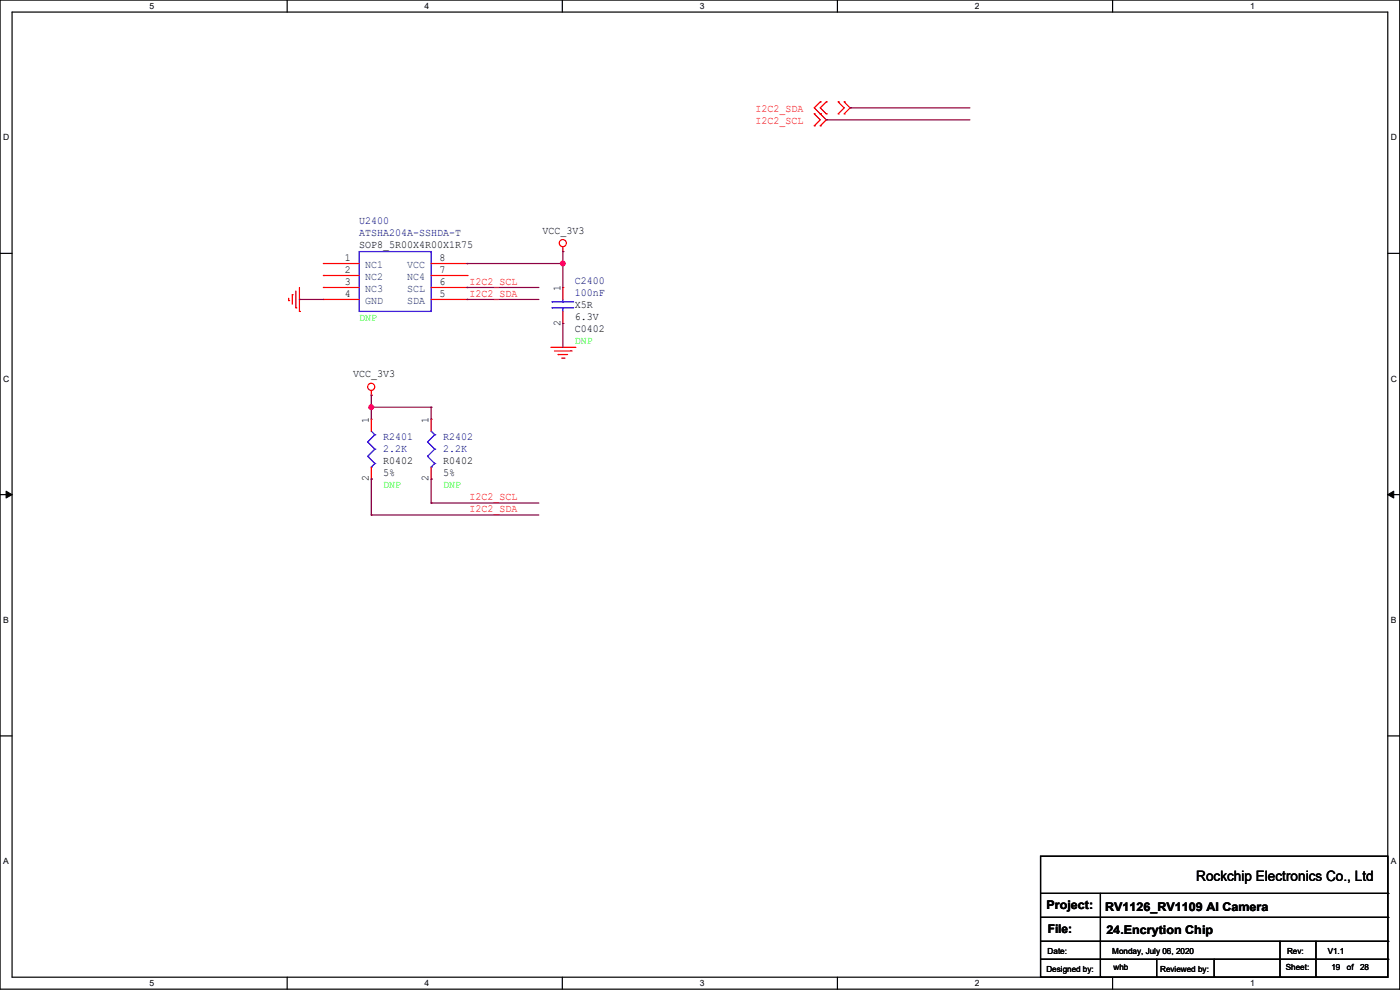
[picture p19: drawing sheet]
<svg xmlns="http://www.w3.org/2000/svg" width="297mm" height="210mm" viewBox="0 0 297 210" stroke-linecap="round" stroke-linejoin="round" font-family="sans-serif">
<defs><g id="words">
<text font-size="3" x="253.8" y="186.9">Rockchip Electronics Co., Ltd</text>
<g font-size="2.5">
<text x="222" y="192.9">Project:</text>
<text x="222.3" y="198">File:</text>
<text x="234.5" y="193.1">RV1126_RV1109 AI Camera</text>
<text x="234.7" y="198.2">24.Encrytion Chip</text>
</g>
<g font-size="2.3" fill="#f00">
<text x="160.3" y="23.7">I2C2_SDA</text>
<text x="160.3" y="26.2">I2C2_SCL</text>
<text x="99.6" y="60.4">I2C2_SCL</text>
<text x="99.6" y="62.9">I2C2_SDA</text>
<text x="99.6" y="106.1">I2C2_SCL</text>
<text x="99.6" y="108.6">I2C2_SDA</text>
</g>
<g font-size="2.3" fill="#000080">
<text x="76.2" y="47.6">U2400</text>
<text x="76.2" y="50.1">ATSHA204A-SSHDA-T</text>
<text x="121.9" y="60.3">C2400</text>
<text x="121.9" y="62.8">100nF</text>
<text x="81.3" y="93.3">R2401</text>
<text x="81.3" y="95.8">2.2K</text>
<text x="94" y="93.3">R2402</text>
<text x="94" y="95.8">2.2K</text>
</g>
<g font-size="2.3">
<text x="76.2" y="52.6">SOP8_5R00X4R00X1R75</text>
<text x="115.1" y="49.6">VCC_3V3</text>
<text x="73.2" y="55.4">1</text>
<text x="73.2" y="57.9">2</text>
<text x="93.2" y="57.9">7</text>
<text x="93.2" y="55.4">8</text>
<text x="73.2" y="60.5">3</text>
<text x="73.2" y="63">4</text>
<text x="93.2" y="63">5</text>
<text x="93.2" y="60.5">6</text>
<text x="118.9" y="61.7" transform="rotate(-90 118.9 61.7)">1</text>
<text x="121.9" y="65.3">X5R</text>
<text x="118.9" y="69.1" transform="rotate(-90 118.9 69.1)">2</text>
<text x="121.9" y="70.4">C0402</text>
<text x="121.9" y="67.9">6.3V</text>
<text x="75" y="80.1">VCC_3V3</text>
<text x="78.2" y="89.7" transform="rotate(-90 78.2 89.7)">1</text>
<text x="90.9" y="89.7" transform="rotate(-90 90.9 89.7)">1</text>
<text x="81.3" y="98.4">R0402</text>
<text x="81.3" y="100.9">5%</text>
<text x="94" y="98.4">R0402</text>
<text x="94" y="100.9">5%</text>
<text x="78.2" y="102.1" transform="rotate(-90 78.2 102.1)">2</text>
<text x="90.9" y="102.1" transform="rotate(-90 90.9 102.1)">2</text>
</g>
<g font-size="2.3" fill="#004080">
<text x="77.5" y="56.8">NC1</text>
<text x="77.5" y="59.4">NC2</text>
<text x="86.4" y="59.4">NC4</text>
<text x="86.4" y="56.8">VCC</text>
<text x="77.5" y="61.9">NC3</text>
<text x="77.5" y="64.4">GND</text>
<text x="86.4" y="64.4">SDA</text>
<text x="86.4" y="61.9">SCL</text>
</g>
<g font-size="2.3" fill="#0f0">
<text x="76.2" y="68.1">DNP</text>
<text x="121.9" y="73">DNP</text>
<text x="81.3" y="103.4">DNP</text>
<text x="94" y="103.4">DNP</text>
</g>
<g font-size="1.8">
<text x="31.7" y="1.9">5</text>
<text x="90.1" y="1.9">4</text>
<text x="148.5" y="1.9">3</text>
<text x="206.8" y="1.9">2</text>
<text x="265.2" y="1.9">1</text>
<text x=".7" y="29.8">D</text>
<text x="295.1" y="29.8">D</text>
<text x=".7" y="81">C</text>
<text x="295.1" y="81">C</text>
<text x=".7" y="132.1">B</text>
<text x="295.1" y="132.1">B</text>
<text x=".7" y="183.3">A</text>
<text x="295.1" y="183.3">A</text>
<text x="222.3" y="202.3">Date:</text>
<text x="236" y="202.3">Monday, July 06, 2020</text>
<text x="273" y="202.3">Rev:</text>
<text x="281.7" y="202.3">V1.1</text>
<text x="31.7" y="209.2">5</text>
<text x="90.1" y="209.2">4</text>
<text x="148.5" y="209.2">3</text>
<text x="206.8" y="209.2">2</text>
<text x="222" y="206.1">Designed by:</text>
<text x="236.2" y="205.8">whb</text>
<text x="246.1" y="206.1">Reviewed by:</text>
<text x="265.2" y="209.2">1</text>
<text x="272.8" y="205.8">Sheet:</text>
<text x="282.4" y="205.8">19</text>
<text x="285.7" y="205.8">of</text>
<text x="288.5" y="205.8">28</text>
</g>
</g></defs>
<path d="M0 0h296.9v209.8h-296.9zM2.6 2.6h291.8v204.7h-291.8z" fill="none" stroke="#000" stroke-width=".25"/>
<g fill="#fff">
<path d="M31.7 .3h1v2h-1z"/>
<path d="M31.7 207.5h1v2.1h-1z"/>
</g>
<path d="M60.9 0v2.6M60.9 207.3v2.5" fill="none" stroke="#000" stroke-width=".25"/>
<g fill="#fff">
<path d="M90.1 .3h1v2h-1z"/>
<path d="M90.1 207.5h1v2.1h-1z"/>
</g>
<path d="M119.3 0v2.6M119.3 207.3v2.5" fill="none" stroke="#000" stroke-width=".25"/>
<g fill="#fff">
<path d="M148.5 .3h1v2h-1z"/>
<path d="M148.5 207.5h1v2.1h-1z"/>
</g>
<path d="M177.7 0v2.6M177.7 207.3v2.5" fill="none" stroke="#000" stroke-width=".25"/>
<g fill="#fff">
<path d="M206.8 .3h1v2h-1z"/>
<path d="M206.8 207.5h1v2.1h-1z"/>
</g>
<path d="M236 0v2.6M236 207.3v2.5" fill="none" stroke="#000" stroke-width=".25"/>
<g fill="#fff">
<path d="M265.2 .3h1v2h-1z"/>
<path d="M265.2 207.5h1v2.1h-1z"/>
<path d="M.7 28.2h1.2v2h-1.2z"/>
<path d="M295 28.2h1.3v2h-1.3z"/>
<path d="M.7 79.3h1.2v2.1h-1.2z"/>
<path d="M295 79.3h1.3v2.1h-1.3z"/>
</g>
<path d="M0 53.7h2.6M294.4 53.7h2.5" fill="none" stroke="#000" stroke-width=".25"/>
<g fill="#fff">
<path d="M.7 130.5h1.2v2h-1.2z"/>
<path d="M295 130.5h1.2v2h-1.2z"/>
</g>
<path d="M0 104.9h2.6M294.4 104.9h2.5" fill="none" stroke="#000" stroke-width=".25"/>
<path d="M1.3 104.2l1.3 .7-1.3 .7zM294.4 104.9l1.3-.7v1.4z" fill="#000" stroke="#000" stroke-width=".21"/>
<g fill="#fff">
<path d="M.7 181.7h1.2v2h-1.2z"/>
<path d="M295 181.7h1.2v2h-1.2z"/>
</g>
<g fill="none" stroke="#000" stroke-width=".25">
<path d="M0 156.1h2.6M294.4 156.1h2.5M220.7 181.6h73.7v25.7h-73.7zM220.7 189.5h73.7M220.7 194.6h73.7M220.7 199.7h73.7M233.4 189.5v17.8M271.5 199.7v7.6M279.2 199.7v7.6M294.4 189.5h.1M294.4 194.6h.1M294.4 199.7h.1"/>
<path d="M220.7 203.5h73.7M233.4 207.3h.1M245.4 207.3h.1M245.4 203.5v3.8M257.6 207.3h.1M257.6 203.5v3.8M271.5 207.3h.1M279.2 207.3h.1M294.4 203.5h.1"/>
</g>
<g fill="none" stroke="#f00" stroke-width=".25">
<path d="M172.7 26.7h.1M172.7 24.2h.1M172.7 24.2l1.3 1.2-1.3 1.3M174 21.6h.1M174 24.2h.1M174 26.7h.1M174 21.6l-1.3 1.3 2.6 2.5-1.3 1.3M175.3 21.6h.1M175.3 24.2h.1M175.3 21.6l-1.3 1.3 1.3 1.3M177.8 21.6h.1M177.8 24.2h.1"/>
<path d="M177.8 21.6l1.3 1.3-1.3 1.3M179.1 24.2h.1M179.1 21.6h.1M179.1 21.6l1.3 1.3-1.3 1.3M68.6 55.9h.1M68.6 58.4h.1M68.6 55.9h7.6M68.6 58.4h7.6M91.5 55.9h7.6M91.5 58.4h7.6M99.1 58.4h.1M99.1 55.9h.1"/>
<path d="M119.4 53.4h.1M119.4 52.3v1.1M61.2 63.8h.1M61.2 63.3v.5M62 62.5h.1M62 62.5v2M62.8 65.3h.1M62.8 61.7v3.6M63.5 66.1h.1M63.5 61v5.1M68.6 61h.1M68.6 63.5h.1"/>
<path d="M68.6 61h7.6M68.6 63.5h7.6M91.5 61h7.6M91.5 63.5h7.6M99.1 63.5h.1M99.1 61h.1M116.9 73.7h5M117.6 74.4h3.6M118.4 75.2h.1M118.4 75.2h2M119.1 76h.6M119.4 61h.1"/>
<path d="M119.4 68.6h.1M119.4 61v2.5M119.4 66.1v2.5M119.7 76h.1M121.2 74.4h.1M121.9 73.7h.1M78.8 83.8h.1M78.8 88.9h.1M78.8 82.8v1M78.8 88.9v2.6M78.8 99.1v2.5M91.5 88.9h.1"/>
<path d="M91.5 88.9v2.6M91.5 99.1v2.5M78.8 101.6h.1M91.5 101.6h.1"/>
<circle cx="119.4" cy="51.6" r=".75"/>
<circle cx="78.8" cy="82.1" r=".75"/>
</g>
<g fill="none" stroke="#00f" stroke-width=".25">
<path d="M76.2 53.4h15.3v12.7h-15.3zM117.1 65.3h.1M117.1 64h.1M117.1 65.3h4.6M117.1 64h4.6M119.4 64h.1M119.4 65.3h.1M119.4 63.5v.5M119.4 65.3v.8M78 93.7h.1M78 96.8h.1M78 93.7l1.5 1.6"/>
<path d="M78 96.8l1.5 1.5M78.8 99.1h.1M78.8 91.5l.7 .7M79.5 92.2h.1M79.5 95.3h.1M79.5 98.3h.1M79.5 92.2l-1.5 1.5M79.5 95.3l-1.5 1.5M79.5 98.3l-.7 .8M90.7 93.7h.1M90.7 96.8h.1M90.7 93.7l1.5 1.6"/>
<path d="M90.7 96.8l1.5 1.5M91.5 99.1h.1M91.5 91.5l.7 .7M92.2 92.2h.1M92.2 95.3h.1M92.2 98.3h.1M92.2 92.2l-1.5 1.5M92.2 95.3l-1.5 1.5M92.2 98.3l-.7 .8"/>
</g>
<g fill="none" stroke="#800040" stroke-width=".25">
<path d="M175.3 25.4h.1M175.3 25.4h30.5M180.4 22.9h.1M180.4 22.9h25.4M99.1 55.9h.1M99.1 55.9h20.3M119.4 53.4h.1M119.4 55.9h.1M119.4 53.4v7.6M63.5 63.5h.1M63.5 63.5h5.1M99.1 61h.1"/>
<path d="M99.1 63.5h.1M99.1 63.5h15.2M99.1 61h15.2M119.4 68.6h.1M119.4 68.6v5.1M78.8 86.4h.1M78.8 83.8h.1M78.8 86.4h12.7M78.8 83.8v5.1M91.5 86.4h.1M91.5 86.4v2.5M78.8 109.2h.1"/>
<path d="M78.8 101.6h.1M78.8 109.2h35.5M78.8 101.6v7.6M91.5 106.7h.1M91.5 101.6h.1M91.5 106.7h22.8M91.5 101.6v5.1"/>
</g>
<g fill="#f0f" stroke="#f0f" stroke-width=".25">
<circle cx="119.4" cy="55.9" r=".5"/>
<circle cx="78.8" cy="86.4" r=".5"/>
</g>
<use href="#words"/>
</svg>
